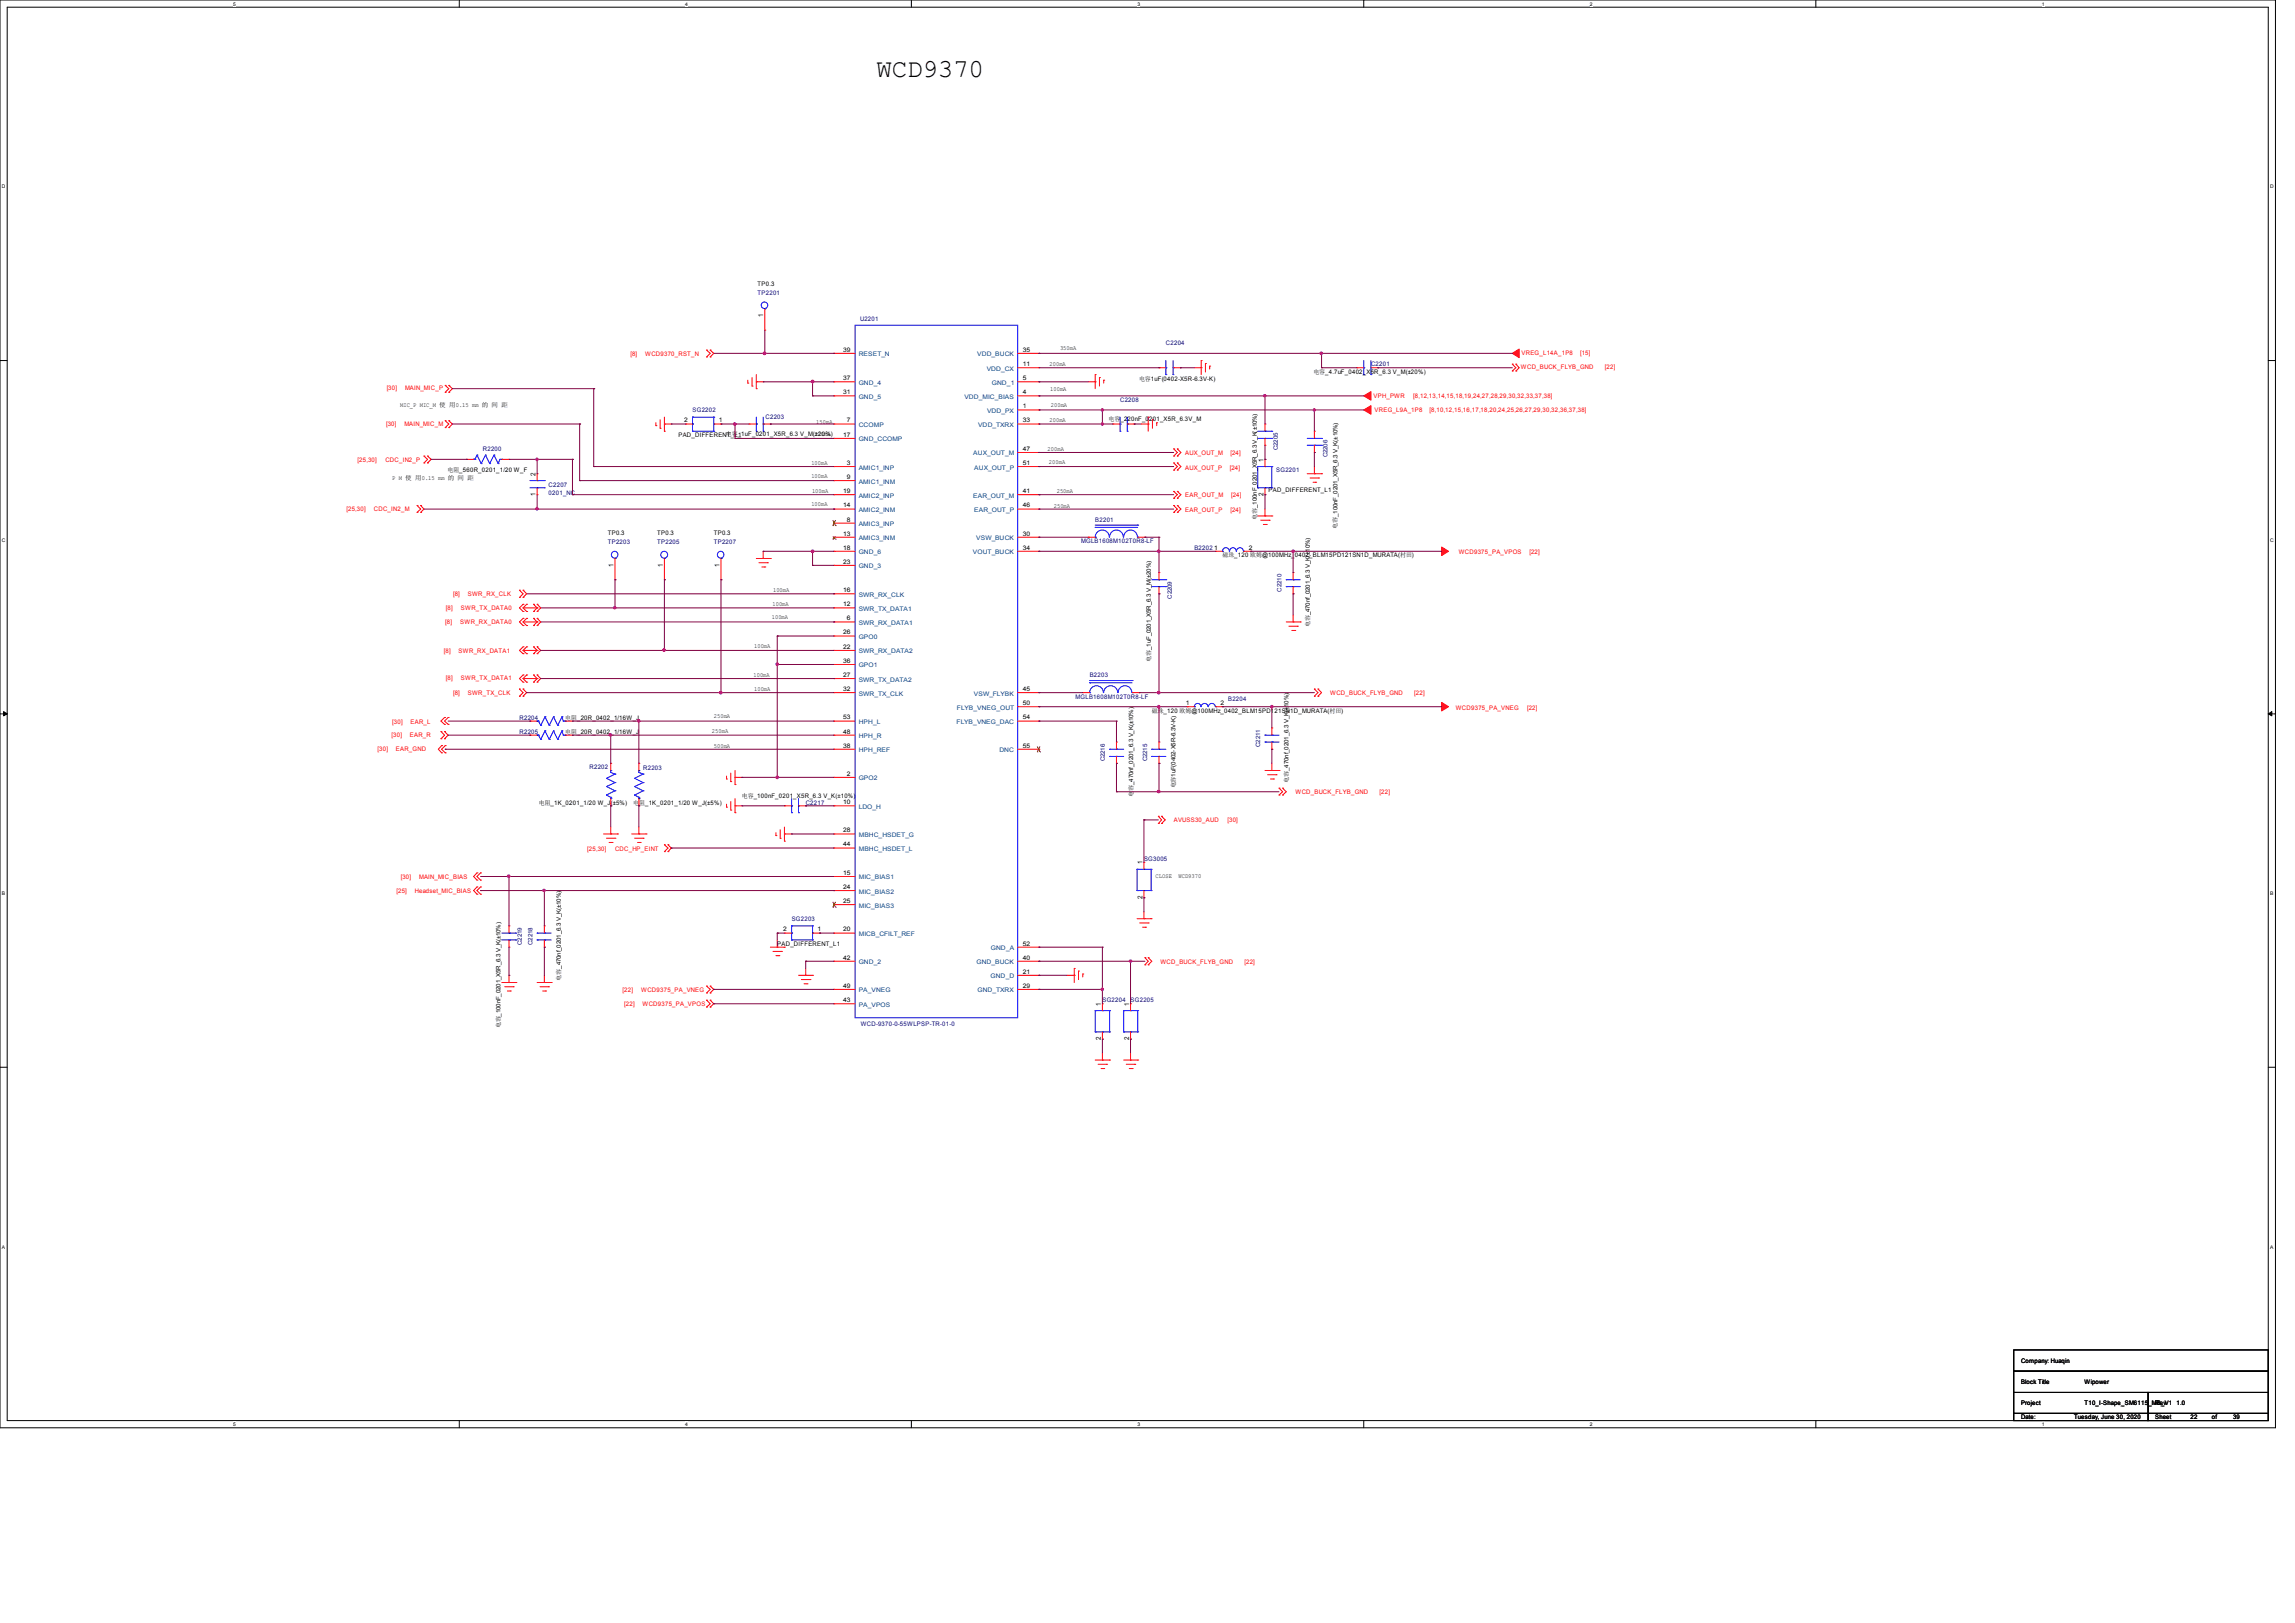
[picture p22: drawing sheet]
<svg xmlns="http://www.w3.org/2000/svg" width="297mm" height="210mm" viewBox="0 0 297 210" stroke-linecap="round" stroke-linejoin="round" font-family="sans-serif">
<defs><g id="words">
<text font-size="3.3" x="113.4" y="10">WCD9370</text>
<g font-size=".9">
<text x="98.8" y="41.1" transform="rotate(-90 98.8 41.1)">1</text>
<text x="163.5" y="59.7" transform="rotate(-90 163.5 59.7)">1</text>
<text x="69.3" y="64.2" transform="rotate(-90 69.3 64.2)">1</text>
<text x="69.3" y="61.6" transform="rotate(-90 69.3 61.6)">2</text>
<text x="163.5" y="64.2" transform="rotate(-90 163.5 64.2)">2</text>
<text x="79.4" y="73.4" transform="rotate(-90 79.4 73.4)">1</text>
<text x="85.8" y="73.4" transform="rotate(-90 85.8 73.4)">1</text>
<text x="93.1" y="73.4" transform="rotate(-90 93.1 73.4)">1</text>
<text x="147.8" y="111.8" transform="rotate(-90 147.8 111.8)">1</text>
<text x="147.8" y="116.3" transform="rotate(-90 147.8 116.3)">2</text>
<text x="142.5" y="130.1" transform="rotate(-90 142.5 130.1)">1</text>
<text x="146.1" y="130.1" transform="rotate(-90 146.1 130.1)">1</text>
<text x="142.5" y="134.6" transform="rotate(-90 142.5 134.6)">2</text>
<text x="146.1" y="134.6" transform="rotate(-90 146.1 134.6)">2</text>
</g>
<g font-size=".8" fill="#000080">
<text x="98" y="38.2">TP2201</text>
<text x="111.3" y="41.6">U2201</text>
<text x="150.9" y="44.7">C2204</text>
<text x="177.4" y="47.4">C2201</text>
<text x="89.6" y="53.3">SG2202</text>
<text x="145" y="52">C2208</text>
<text x="62.5" y="58.4">R2200</text>
<text x="99.1" y="54.2">C2203</text>
<text x="165.4" y="58.3" transform="rotate(-90 165.4 58.3)">C2205</text>
<text x="171.8" y="59.2" transform="rotate(-90 171.8 59.2)">C2206</text>
<text x="71" y="62.9">C2207</text>
<text x="71" y="64.1">0201_NC</text>
<text x="165.2" y="61.1">SG2201</text>
<text x="78.7" y="70.4">TP2203</text>
<text x="85.1" y="70.4">TP2205</text>
<text x="92.4" y="70.4">TP2207</text>
<text x="139.9" y="70.3">MGLB1608M102T0R8-LF</text>
<text x="141.7" y="67.5">B2201</text>
<text x="154.6" y="71.2">B2202</text>
<text x="151.6" y="77.5" transform="rotate(-90 151.6 77.5)">C2209</text>
<text x="165.8" y="76.5" transform="rotate(-90 165.8 76.5)">C2210</text>
<text x="141" y="87.6">B2203</text>
<text x="67.2" y="93.1">R2204</text>
<text x="67.2" y="95">R2205</text>
<text x="139.2" y="90.4">MGLB1608M102T0R8-LF</text>
<text x="158.9" y="90.8">B2204</text>
<text x="76.3" y="99.5">R2202</text>
<text x="83.2" y="99.6">R2203</text>
<text x="143" y="98.5" transform="rotate(-90 143 98.5)">C2216</text>
<text x="148.5" y="98.5" transform="rotate(-90 148.5 98.5)">C2215</text>
<text x="163.1" y="96.6" transform="rotate(-90 163.1 96.6)">C2211</text>
<text x="104.3" y="104.1">C2217</text>
<text x="148" y="111.4">SG3005</text>
<text x="102.5" y="119.2">SG2203</text>
<text x="67.5" y="122.3" transform="rotate(-90 67.5 122.3)">C2219</text>
<text x="68.9" y="122.3" transform="rotate(-90 68.9 122.3)">C2218</text>
<text x="142.7" y="129.7">SG2204</text>
<text x="146.3" y="129.7">SG2205</text>
<text x="111.4" y="132.8">WCD-9370-0-55WLPSP-TR-01-0</text>
</g>
<g font-size=".8">
<text x="98" y="37">TP0.3</text>
<text x="109.1" y="45.5">39</text>
<text x="132.3" y="45.5">35</text>
<text x="132.3" y="47.4">11</text>
<text x="135.8" y="47.4">200mA</text>
<text x="137.2" y="45.3">350mA</text>
<text x="51.8" y="52.7">MIC_P MIC_M 使 用0.15 mm 的 间 距</text>
<text x="109.1" y="49.2">37</text>
<text x="109.1" y="51">31</text>
<text x="132.3" y="49.2">5</text>
<text x="132.3" y="51">4</text>
<text x="132.3" y="52.8">1</text>
<text x="135.9" y="50.6">100mA</text>
<text x="136" y="52.7">200mA</text>
<text x="147.4" y="49.3">电容1uF(0402-X5R-6.3V-K)</text>
<text x="170" y="48.4">电容_4.7uF_0402_X5R_6.3 V_M(±20%)</text>
<text x="87.8" y="56.6">PAD_DIFFERENT_L1</text>
<text x="88.5" y="54.7">2</text>
<text x="93" y="54.7">1</text>
<text x="93.9" y="56.5">电容_1uF_0201_X5R_6.3 V_M(±20%)</text>
<text x="105.4" y="56.5">200mA</text>
<text x="105.6" y="54.8">150mA</text>
<text x="109.1" y="56.5">17</text>
<text x="109.6" y="54.7">7</text>
<text x="132.3" y="54.7">33</text>
<text x="132.3" y="58.3">47</text>
<text x="135.6" y="58.4">200mA</text>
<text x="135.8" y="54.6">200mA</text>
<text x="143.5" y="54.4">电容_220nF_0201_X5R_6.3V_M</text>
<text x="50.8" y="62.1">P M 使 用0.15 mm 的 间 距</text>
<text x="57.9" y="61.1">电阻_560R_0201_1/20 W_F</text>
<text x="105" y="60.1">100mA</text>
<text x="105" y="61.8">100mA</text>
<text x="105" y="65.5">100mA</text>
<text x="105.1" y="63.8">100mA</text>
<text x="109.1" y="63.8">19</text>
<text x="109.1" y="65.7">14</text>
<text x="109.6" y="60.2">3</text>
<text x="109.6" y="62">9</text>
<text x="132.3" y="60.2">51</text>
<text x="132.3" y="63.8">41</text>
<text x="132.3" y="65.7">46</text>
<text x="135.7" y="60">200mA</text>
<text x="136.4" y="65.7">250mA</text>
<text x="136.8" y="63.8">250mA</text>
<text x="164.2" y="63.7">PAD_DIFFERENT_L1</text>
<text x="78.7" y="69.3">TP0.3</text>
<text x="85.1" y="69.3">TP0.3</text>
<text x="92.4" y="69.3">TP0.3</text>
<text x="109.1" y="69.3">13</text>
<text x="109.1" y="71.1">18</text>
<text x="109.6" y="67.5">8</text>
<text x="132.3" y="69.3">30</text>
<text x="132.3" y="71.1">34</text>
<text x="157.1" y="71.1">1</text>
<text x="161.6" y="71.1">2</text>
<text x="162.7" y="67.2" transform="rotate(-90 162.7 67.2)">电容_100nF_0201_X5R_6.3 V_K(±10%)</text>
<text x="173.1" y="68.4" transform="rotate(-90 173.1 68.4)">电容_100nF_0201_X5R_6.3 V_K(±10%)</text>
<text x="100" y="76.6">100mA</text>
<text x="109.1" y="72.9">23</text>
<text x="109.1" y="76.6">16</text>
<text x="158.2" y="72.1">磁珠_120 欧姆@100MHz_0402_BLM15PD121SN1D_MURATA(村田)</text>
<text x="97.6" y="83.8">100mA</text>
<text x="99.9" y="80.1">100mA</text>
<text x="100" y="78.4">100mA</text>
<text x="109.1" y="78.4">12</text>
<text x="109.1" y="82.1">26</text>
<text x="109.1" y="83.9">22</text>
<text x="109.6" y="80.3">6</text>
<text x="169.5" y="81.2" transform="rotate(-90 169.5 81.2)">电容_470nf_0201_6.3 V_K(±10%)</text>
<text x="97.5" y="87.5">100mA</text>
<text x="97.6" y="89.4">100mA</text>
<text x="109.1" y="85.8">36</text>
<text x="109.1" y="87.6">27</text>
<text x="109.1" y="89.4">32</text>
<text x="132.3" y="89.4">45</text>
<text x="148.9" y="85.6" transform="rotate(-90 148.9 85.6)">电容_1uF_0201_X5R_6.3 V_M(±20%)</text>
<text x="73.2" y="93.1">电阻_20R_0402_1/16W_J</text>
<text x="73.2" y="95">电阻_20R_0402_1/16W_J</text>
<text x="92.1" y="94.8">250mA</text>
<text x="92.4" y="93">250mA</text>
<text x="109.1" y="93.1">53</text>
<text x="109.1" y="94.9">48</text>
<text x="132.3" y="91.2">50</text>
<text x="132.3" y="93.1">54</text>
<text x="149.1" y="92.2">磁珠_120 欧姆@100MHz_0402_BLM15PD121SN1D_MURATA(村田)</text>
<text x="153.5" y="91.2">1</text>
<text x="158" y="91.2">2</text>
<text x="92.4" y="96.8">500mA</text>
<text x="109.1" y="96.7">38</text>
<text x="109.6" y="100.4">2</text>
<text x="132.3" y="96.7">55</text>
<text x="166.8" y="101.3" transform="rotate(-90 166.8 101.3)">电容_470nf_0201_6.3 V_K(±10%)</text>
<text x="69.7" y="104.1">电阻_1K_0201_1/20 W_J(±5%)</text>
<text x="82" y="104.1">电阻_1K_0201_1/20 W_J(±5%)</text>
<text x="96" y="103.2">电容_100nF_0201_X5R_6.3 V_K(±10%)</text>
<text x="109.1" y="104.1">10</text>
<text x="109.1" y="107.7">28</text>
<text x="146.6" y="103.1" transform="rotate(-90 146.6 103.1)">电</text>
<text x="146.6" y="102.3" transform="rotate(-90 146.6 102.3)">容_470nf_0201_6.3 V_K(±10%)</text>
<text x="152.1" y="102" transform="rotate(-90 152.1 102)">电容1uF(0402-X5R-6.3V-K)</text>
<text x="109.1" y="109.5">44</text>
<text x="109.1" y="113.2">15</text>
<text x="149.5" y="113.6">CLOSE</text>
<text x="152.5" y="113.6">WCD9370</text>
<text x="109.1" y="115">24</text>
<text x="109.1" y="116.8">25</text>
<text x="100.6" y="122.4">PAD_DIFFERENT_L1</text>
<text x="101.4" y="120.5">2</text>
<text x="105.8" y="120.5">1</text>
<text x="109.1" y="120.5">20</text>
<text x="109.1" y="124.2">42</text>
<text x="132.3" y="122.3">52</text>
<text x="132.3" y="124.2">40</text>
<text x="132.3" y="126">21</text>
<text x="72.6" y="126.9" transform="rotate(-90 72.6 126.9)">电容_470nf_0201_6.3 V_K(±10%)</text>
<text x="109.1" y="127.8">49</text>
<text x="109.1" y="129.7">43</text>
<text x="132.3" y="127.8">29</text>
<text x="64.8" y="133.1" transform="rotate(-90 64.8 133.1)">电容_100nF_0201_X5R_6.3 V_K(±10%)</text>
<text x="261.6" y="179.1">Block Title</text>
<text x="261.6" y="176.4">Company: Huaqin</text>
<text x="269.8" y="179.1">Wipower</text>
<text x="261.6" y="181.8">Project</text>
<text x="261.6" y="183.6">Date:</text>
<text x="268.4" y="183.6">Tuesday, June 30, 2020</text>
<text x="269.8" y="181.8">T10_I-Shape_SM6115_MB_V1</text>
<text x="278.9" y="181.8">Rev</text>
<text x="278.9" y="183.6">Sheet</text>
<text x="281.7" y="181.8">1.0</text>
<text x="283.5" y="183.6">22</text>
<text x="286.2" y="183.6">of</text>
<text x="289" y="183.6">39</text>
</g>
<g font-size=".8" fill="#f00">
<text x="81.6" y="46.1">[8]</text>
<text x="83.5" y="46.1">WCD9370_RST_N</text>
<text x="196.8" y="47.8">WCD_BUCK_FLYB_GND</text>
<text x="196.9" y="45.9">VREG_L14A_1P8</text>
<text x="204.5" y="45.9">[15]</text>
<text x="207.7" y="47.8">[22]</text>
<text x="50" y="50.5">[30]</text>
<text x="52.4" y="50.5">MAIN_MIC_P</text>
<text x="177.8" y="51.4">VPH_PWR</text>
<text x="177.9" y="53.3">VREG_L9A_1P8</text>
<text x="182.9" y="51.4">[8,12,13,14,15,18,19,24,27,28,29,30,32,33,37,38]</text>
<text x="185" y="53.3">[8,10,12,15,16,17,18,20,24,25,26,27,29,30,32,36,37,38]</text>
<text x="46.3" y="59.8">[25,30]</text>
<text x="49.9" y="59.8">CDC_IN2_P</text>
<text x="50" y="55.1">[30]</text>
<text x="52.3" y="55.1">MAIN_MIC_M</text>
<text x="153.4" y="58.8">AUX_OUT_M</text>
<text x="159.2" y="58.8">[24]</text>
<text x="153.4" y="64.3">EAR_OUT_M</text>
<text x="153.4" y="60.7">AUX_OUT_P</text>
<text x="159.1" y="60.7">[24]</text>
<text x="159.3" y="64.3">[24]</text>
<text x="44.8" y="66.2">[25,30]</text>
<text x="48.4" y="66.2">CDC_IN2_M</text>
<text x="153.4" y="66.3">EAR_OUT_P</text>
<text x="159.2" y="66.3">[24]</text>
<text x="188.8" y="71.6">WCD9375_PA_VPOS</text>
<text x="197.9" y="71.6">[22]</text>
<text x="58.6" y="77.1">[8]</text>
<text x="60.5" y="77.1">SWR_RX_CLK</text>
<text x="57.6" y="80.8">[8]</text>
<text x="57.7" y="79">[8]</text>
<text x="59.6" y="80.8">SWR_RX_DATA0</text>
<text x="59.7" y="79">SWR_TX_DATA0</text>
<text x="57.5" y="84.5">[8]</text>
<text x="57.7" y="88">[8]</text>
<text x="58.6" y="89.9">[8]</text>
<text x="59.4" y="84.5">SWR_RX_DATA1</text>
<text x="59.7" y="88">SWR_TX_DATA1</text>
<text x="60.5" y="89.9">SWR_TX_CLK</text>
<text x="172.1" y="89.9">WCD_BUCK_FLYB_GND</text>
<text x="183" y="89.9">[22]</text>
<text x="50.7" y="95.3">[30]</text>
<text x="50.8" y="93.7">[30]</text>
<text x="53" y="95.3">EAR_R</text>
<text x="53.1" y="93.7">EAR_L</text>
<text x="188.4" y="91.9">WCD9375_PA_VNEG</text>
<text x="197.6" y="91.9">[22]</text>
<text x="48.9" y="97.2">[30]</text>
<text x="51.2" y="97.2">EAR_GND</text>
<text x="151.9" y="106.4">AVUSS30_AUD</text>
<text x="158.8" y="106.4">[30]</text>
<text x="167.7" y="102.7">WCD_BUCK_FLYB_GND</text>
<text x="178.5" y="102.7">[22]</text>
<text x="51.9" y="113.7">[30]</text>
<text x="54.2" y="113.7">MAIN_MIC_BIAS</text>
<text x="76" y="110.1">[25,30]</text>
<text x="79.6" y="110.1">CDC_HP_EINT</text>
<text x="51.3" y="115.5">[25]</text>
<text x="53.7" y="115.5">Headset_MIC_BIAS</text>
<text x="150.2" y="124.7">WCD_BUCK_FLYB_GND</text>
<text x="161" y="124.7">[22]</text>
<text x="80.6" y="128.4">[22]</text>
<text x="80.8" y="130.2">[22]</text>
<text x="83" y="128.4">WCD9375_PA_VNEG</text>
<text x="83.1" y="130.2">WCD9375_PA_VPOS</text>
</g>
<g font-size=".8" fill="#004080">
<text x="111.1" y="46.1">RESET_N</text>
<text x="126.5" y="46.1">VDD_BUCK</text>
<text x="127.7" y="48">VDD_CX</text>
<text x="111.1" y="49.8">GND_4</text>
<text x="111.1" y="51.6">GND_5</text>
<text x="124.8" y="51.6">VDD_MIC_BIAS</text>
<text x="127.7" y="53.4">VDD_PX</text>
<text x="128.4" y="49.8">GND_1</text>
<text x="111.1" y="55.2">CCOMP</text>
<text x="111.1" y="57.1">GND_CCOMP</text>
<text x="126" y="58.9">AUX_OUT_M</text>
<text x="126.6" y="55.2">VDD_TXRX</text>
<text x="111.1" y="60.7">AMIC1_INP</text>
<text x="111.1" y="62.6">AMIC1_INM</text>
<text x="111.1" y="64.4">AMIC2_INP</text>
<text x="126" y="64.4">EAR_OUT_M</text>
<text x="126.1" y="60.7">AUX_OUT_P</text>
<text x="111.1" y="66.3">AMIC2_INM</text>
<text x="111.1" y="68.1">AMIC3_INP</text>
<text x="111.1" y="69.9">AMIC3_INM</text>
<text x="111.1" y="71.7">GND_6</text>
<text x="125.9" y="71.7">VOUT_BUCK</text>
<text x="126.1" y="66.3">EAR_OUT_P</text>
<text x="126.3" y="69.9">VSW_BUCK</text>
<text x="111.1" y="73.5">GND_3</text>
<text x="111.1" y="77.2">SWR_RX_CLK</text>
<text x="111.1" y="79">SWR_TX_DATA1</text>
<text x="111.1" y="80.9">SWR_RX_DATA1</text>
<text x="111.1" y="82.7">GPO0</text>
<text x="111.1" y="84.5">SWR_RX_DATA2</text>
<text x="111.1" y="86.4">GPO1</text>
<text x="111.1" y="88.2">SWR_TX_DATA2</text>
<text x="111.1" y="90">SWR_TX_CLK</text>
<text x="111.1" y="93.7">HPH_L</text>
<text x="111.1" y="95.5">HPH_R</text>
<text x="123.8" y="93.7">FLYB_VNEG_DAC</text>
<text x="123.8" y="91.8">FLYB_VNEG_OUT</text>
<text x="126" y="90">VSW_FLYBK</text>
<text x="111.1" y="97.3">HPH_REF</text>
<text x="111.1" y="101">GPO2</text>
<text x="129.3" y="97.3">DNC</text>
<text x="111.1" y="104.6">LDO_H</text>
<text x="111.1" y="108.3">MBHC_HSDET_G</text>
<text x="111.1" y="110.1">MBHC_HSDET_L</text>
<text x="111.1" y="113.8">MIC_BIAS1</text>
<text x="111.1" y="115.6">MIC_BIAS2</text>
<text x="111.1" y="117.4">MIC_BIAS3</text>
<text x="111.1" y="121.1">MICB_CFILT_REF</text>
<text x="111.1" y="124.8">GND_2</text>
<text x="126.4" y="124.8">GND_BUCK</text>
<text x="128.2" y="122.9">GND_A</text>
<text x="111.1" y="128.4">PA_VNEG</text>
<text x="111.1" y="130.3">PA_VPOS</text>
<text x="126.5" y="128.4">GND_TXRX</text>
<text x="128.2" y="126.6">GND_D</text>
</g>
<g font-size=".6">
<text x="30.2" y=".7">5</text>
<text x="88.7" y=".7">4</text>
<text x="147.2" y=".7">3</text>
<text x="205.7" y=".7">2</text>
<text x="264.2" y=".7">1</text>
<text x=".3" y="24.4">D</text>
<text x="293.8" y="24.4">D</text>
<text x=".3" y="70.1">C</text>
<text x="293.8" y="70.1">C</text>
<text x=".3" y="115.8">B</text>
<text x="293.8" y="115.8">B</text>
<text x=".3" y="161.5">A</text>
<text x="293.8" y="161.5">A</text>
<text x="30.2" y="184.5">5</text>
<text x="88.7" y="184.5">4</text>
<text x="147.2" y="184.5">3</text>
<text x="205.7" y="184.5">2</text>
<text x="264.2" y="184.5">1</text>
</g>
</g></defs>
<path d="M0 0h294.5v184.7h-294.5zM.9 .9h292.6v182.9h-292.6z" fill="none" stroke="#000" stroke-width=".13"/>
<g fill="#fff">
<path d="M30.2 .1h.3v.7h-.3z"/>
<path d="M30.2 183.9h.3v.8h-.3z"/>
</g>
<path d="M59.4 0v.9M59.4 183.8v.9" fill="none" stroke="#000" stroke-width=".13"/>
<g fill="#fff">
<path d="M88.7 .1h.3v.7h-.3z"/>
<path d="M88.7 183.9h.3v.8h-.3z"/>
</g>
<path d="M117.9 0v.9M117.9 183.8v.9" fill="none" stroke="#000" stroke-width=".13"/>
<g fill="#fff">
<path d="M147.2 .1h.3v.7h-.3z"/>
<path d="M147.2 183.9h.3v.8h-.3z"/>
</g>
<path d="M176.5 0v.9M176.5 183.8v.9" fill="none" stroke="#000" stroke-width=".13"/>
<g fill="#fff">
<path d="M205.7 .1h.4v.7h-.4z"/>
<path d="M205.7 183.9h.4v.8h-.4z"/>
</g>
<path d="M235 0v.9M235 183.8v.9" fill="none" stroke="#000" stroke-width=".13"/>
<g fill="#fff">
<path d="M264.2 .1h.4v.7h-.4z"/>
<path d="M264.2 183.9h.4v.8h-.4z"/>
<path d="M.3 23.8h.4v.7h-.4z"/>
<path d="M293.8 23.8h.5v.7h-.5z"/>
<path d="M.3 69.5h.4v.7h-.4z"/>
<path d="M293.8 69.5h.5v.7h-.5z"/>
</g>
<path d="M0 46.7h.9M293.5 46.7h1" fill="none" stroke="#000" stroke-width=".13"/>
<g fill="#fff">
<path d="M.3 115.2h.4v.8h-.4z"/>
<path d="M293.8 115.2h.4v.8h-.4z"/>
</g>
<path d="M0 92.4h.9M293.5 92.4h1" fill="none" stroke="#000" stroke-width=".13"/>
<path d="M.5 92.1l.4 .3-.4 .2zM293.5 92.4l.5-.3v.5z" fill="#000" stroke="#000" stroke-width=".13"/>
<g fill="#fff">
<path d="M.3 161h.3v.7h-.3z"/>
<path d="M293.8 161h.4v.7h-.4z"/>
</g>
<path d="M0 138.1h.9M293.5 138.1h1M260.6 174.7h32.9v2.7h-32.9zM260.6 177.4h32.9v2.8h-32.9zM260.6 180.2h17.4v2.7h-17.4zM260.6 182.9h17.4v.9h-17.4zM278 182.9h15.5v.9h-15.5zM278 180.2h15.5v2.7h-15.5z" fill="none" stroke="#000" stroke-width=".13"/>
<g fill="none" stroke="#f00" stroke-width=".13">
<path d="M99 40v2.7M54.9 59h.1M54.9 59.9h.1M54.9 59l.4 .4-.4 .5M55.3 59.9h.1M55.3 59h.1M55.3 59l.5 .4-.5 .5M57.6 49.9h.1M57.6 50.8h.1M57.6 54.4h.1M57.6 55.3h.1M57.6 49.9l.5 .4-.5 .5"/>
<path d="M57.6 54.4l.5 .5-.5 .4M58.1 50.8h.1M58.1 49.9h.1M58.1 55.3h.1M58.1 54.4h.1M58.1 49.9l.4 .4-.4 .5M58.1 54.4l.4 .5-.4 .4M60.4 59.4h.1M60.4 59.4h.9M64.9 59.4h1M65.9 59.4h.1M84.9 55.1h.1"/>
<path d="M84.9 54.7v.4M85.4 55.4h.1M85.4 54.3v1.1M86 54.9h.1M86 55.8h.1M86 54.9h.9M86 54v1.8M88.7 54.9h.1M88.7 54.9h.9M91.4 45.3h.1M91.4 46.2h.1M91.4 45.3l.5 .4-.5 .5"/>
<path d="M91.9 46.2h.1M91.9 45.3h.1M91.9 45.3l.5 .4-.5 .5M92.4 54.9h.9M93.3 54.9h.1M96.8 49.6h.1M96.8 49.2v.4M96.9 54.9h.1M96.9 54.9h1M97.3 50h.1M97.3 48.9v1.1M97.9 49.4h.1"/>
<path d="M97.9 50.3h.1M97.9 49.4h.9M97.9 48.5v1.8M98.8 54.9h.9M99 42.7h.1M99.7 54.9h.1M107.9 45.7h.1M107.9 49.4h.1M107.9 51.2h.1M107.9 54.9h.1M107.9 56.7h.1M107.9 49.4h2.8"/>
<path d="M107.9 54.9h2.8M107.9 45.7h2.8M107.9 51.2h2.8M107.9 56.7h2.8M131.7 49.4h2.8M131.7 54.9h2.8M131.7 47.6h2.8M131.7 45.7h2.8M131.7 51.2h2.8M131.7 53h2.8M131.7 58.5h2.8M134.5 45.7h.1"/>
<path d="M134.5 47.6h.1M134.5 49.4h.1M134.5 51.2h.1M134.5 53h.1M134.5 54.9h.1M134.5 58.5h.1M140.8 49.4h.9M141.7 49.4h.1M141.7 48.5h.1M141.7 48.5v1.8M142.3 48.9h.1M142.3 48.9v1.1"/>
<path d="M142.8 49.2h.1M142.8 49.2v.4M144 54.9h.1M144 54.9h.9M145.9 54.9h.9M146.8 54.9h.1M147.7 54.9h.9M148.6 54.9h.1M148.6 54h.1M148.6 54v1.8M149.1 54.3h.1M149.1 54.3v1.1"/>
<path d="M149.7 54.7h.1M149.7 54.7v.4M150 47.6h.1M150 47.6h.9M151.8 47.6h.9M151.9 58.1h.1M151.9 59h.1M151.9 59.9h.1M151.9 58.1l.5 .4-.5 .5M151.9 59.9l.5 .5-.5 .4M152.4 58.1h.1M152.4 59h.1"/>
<path d="M152.4 59.9h.1M152.4 58.1l.4 .4-.4 .5M152.4 59.9l.4 .5-.4 .4M152.7 47.6h.1M154.6 47.6h.8M155.4 47.6h.1M155.4 46.7h.1M155.4 46.7v1.8M156 47h.1M156 47v1.1M156.5 47.4h.1M156.5 47.4v.4"/>
<path d="M163.7 59.4h.1M163.7 57.6h.1M163.7 54.9h.1M163.7 54.9v.9M163.7 56.7v.9M163.7 59.4v1M170.1 58.5h.1M170.1 55.8h.1M170.1 55.8v.9M170.1 57.6v.9M175.6 47.6h.1M175.6 47.6h.9"/>
<path d="M177.4 47.6h.9M178.3 47.6h.1M195.7 47.1h.1M195.7 48h.1M195.7 47.1l.5 .5-.5 .4M196.2 47.1h.1M196.2 48h.1M196.2 47.1l.4 .5-.4 .4M54 65.4h.1M54 66.3h.1M54 65.4l.4 .5-.4 .4M54.4 66.3h.1"/>
<path d="M54.4 65.4h.1M54.4 65.4l.5 .5-.5 .4M67.2 76.4h.1M67.2 77.3h.1M67.2 76.4l.5 .4-.5 .5M67.7 77.3h.1M67.7 76.4h.1M67.7 78.2h.1M67.7 79.1h.1M67.7 76.4l.5 .4-.5 .5M67.7 78.2l-.5 .5 .5 .4M67.7 78.7l.5 .4"/>
<path d="M67.7 78.7h1.8M68.2 78.2h.1M68.2 79.1h.1M68.2 78.2l-.5 .5M69 78.2h.1M69 79.1h.1M69 78.2l.5 .5M69.5 79.1h.1M69.5 78.2h.1M69.5 78.7h.1M69.5 64h.1M69.5 61.3h.1"/>
<path d="M69.5 78.2l.5 .5-.5 .4M69.5 78.7l-.5 .4M69.5 61.3v.9M69.5 63.1v.9M79.6 75h.1M79.6 72.3v2.7M86 75h.1M86 72.3v2.7M93.3 75h.1M93.3 72.3v2.7M97.9 72.3h1.8M98.2 72.8h1.1"/>
<path d="M98.6 73.4h.4M98.8 72.3h.1M98.8 71.3v1M99 73.4h.1M99.3 72.8h.1M99.7 72.3h.1M107.9 60.4h.1M107.9 62.2h.1M107.9 64h.1M107.9 65.9h.1M107.9 67.7h.1M107.9 69.5h.1"/>
<path d="M107.9 71.3h.1M107.9 73.2h.1M107.9 76.8h.1M107.9 78.7h.1M107.9 78.7h2.8M107.9 69.5h2.8M107.9 60.4h2.8M107.9 62.2h2.8M107.9 64h2.8M107.9 65.9h2.8M107.9 67.7h2.8M107.9 71.3h2.8"/>
<path d="M107.9 73.2h2.8M107.9 76.8h2.8M131.7 69.5h2.8M131.7 60.4h2.8M131.7 64h2.8M131.7 65.9h2.8M131.7 71.3h2.8M134.5 60.4h.1M134.5 64h.1M134.5 65.9h.1M134.5 69.5h.1M134.5 71.3h.1"/>
<path d="M140.8 69.5h.1M140.8 69.5h.9M147.2 69.5h1M148.2 69.5h.1M150 76.8h.1M150 74.1h.1M150 74.1v.9M150 75.9v.9M151.9 63.6h.1M151.9 64.5h.1M151.9 65.4h.1M151.9 66.3h.1"/>
<path d="M151.9 60.8h.1M151.9 63.6l.5 .4-.5 .5M151.9 65.4l.5 .5-.5 .4M152.4 63.6h.1M152.4 64.5h.1M152.4 65.4h.1M152.4 66.3h.1M152.4 60.8h.1M152.4 63.6l.4 .4-.4 .5M152.4 65.4l.4 .5-.4 .4M157.3 71.3h.1M157.3 71.3h.9"/>
<path d="M161 71.3h.9M161.9 71.3h.1M162.8 66.8h1.8M163.2 67.3h1.1M163.5 67.9h.4M163.7 66.8h.1M163.7 64h.1M163.7 63.1v.9M163.7 65.9v.9M163.9 67.9h.1M164.3 67.3h.1M164.6 66.8h.1"/>
<path d="M167.3 74.1h.1M167.3 76.8h.1M167.3 74.1v.9M167.3 75.9v.9M167.3 79.6v.9M169.2 61.3h1.8M169.5 61.8h1.1M169.9 62.4h.4M170.1 61.3h.1M170.1 60.4v.9M170.3 62.4h.1M170.6 61.8h.1"/>
<path d="M171 61.3h.1M57.1 94.7h.1M57.1 95.6h.1M57.1 94.7l.4 .4-.4 .5M57.1 96.5h.1M57.1 97.4h.1M57.1 96.5l-.4 .4 .4 .5M57.5 92.8h.1M57.5 93.7h.1M57.5 95.6h.1M57.5 94.7h.1M57.5 92.8l-.4 .5 .4 .4"/>
<path d="M57.5 94.7l.5 .4-.5 .5M57.6 96.5h.1M57.6 97.4h.1M57.6 96.5l-.5 .4 .5 .5M58 92.8h.1M58 93.7h.1M58 92.8l-.5 .5 .5 .4M67.2 89.2h.1M67.2 90.1h.1M67.2 89.2l.5 .4-.5 .5M67.7 80h.1M67.7 80.9h.1"/>
<path d="M67.7 83.7h.1M67.7 84.6h.1M67.7 87.3h.1M67.7 88.3h.1M67.7 90.1h.1M67.7 89.2h.1M67.7 80.5h1.8M67.7 80l-.5 .5 .5 .4M67.7 80.5l.5 .4M67.7 83.7l-.5 .5 .5 .4M67.7 84.2l.5 .4M67.7 84.2h1.8"/>
<path d="M67.7 87.3l-.5 .5 .5 .5M67.7 87.8l.5 .5M67.7 89.2l.5 .4-.5 .5M67.7 87.8h1.8M68.2 80h.1M68.2 80.9h.1M68.2 83.7h.1M68.2 84.6h.1M68.2 87.3h.1M68.2 88.3h.1M68.2 80l-.5 .5M68.2 83.7l-.5 .5"/>
<path d="M68.2 87.3l-.5 .5M68.6 93.3h.1M68.6 95.1h.1M68.6 93.3h.9M68.6 95.1h.9M69 80h.1M69 80.9h.1M69 83.7h.1M69 84.6h.1M69 87.3h.1M69 88.3h.1M69 80l.5 .5"/>
<path d="M69 83.7l.5 .5M69 87.3l.5 .5M69.5 80.9h.1M69.5 80h.1M69.5 80.5h.1M69.5 84.6h.1M69.5 83.7h.1M69.5 84.2h.1M69.5 88.3h.1M69.5 87.3h.1M69.5 87.8h.1M69.5 80l.5 .5-.5 .4"/>
<path d="M69.5 80.5l-.5 .4M69.5 83.7l.5 .5-.5 .4M69.5 84.2l-.5 .4M69.5 87.3l.5 .5-.5 .5M69.5 87.8l-.5 .5M73.2 93.3h.9M73.2 95.1h.9M74.1 93.3h.1M74.1 95.1h.1M79 98.8h.1M79 98.8v.9M82.7 98.8h.1"/>
<path d="M82.7 98.8v.9M95.1 99.7v1.8M107.9 80.5h.1M107.9 82.3h.1M107.9 84.2h.1M107.9 86h.1M107.9 87.8h.1M107.9 89.6h.1M107.9 93.3h.1M107.9 95.1h.1M107.9 96.9h.1M107.9 80.5h2.8"/>
<path d="M107.9 84.2h2.8M107.9 87.8h2.8M107.9 93.3h2.8M107.9 89.6h2.8M107.9 95.1h2.8M107.9 82.3h2.8M107.9 86h2.8M107.9 96.9h2.8M131.7 93.3h2.8M131.7 91.4h2.8M131.7 89.6h2.8M131.7 96.9h2.8"/>
<path d="M134.5 89.6h.1M134.5 91.4h.1M134.5 93.3h.1M134.5 96.9h.1M140.1 89.6h.1M140.1 89.6h.9M144.5 96h.1M144.5 98.8h.1M144.5 96v.9M144.5 97.9v.9M146.5 89.6h.9M147.4 89.6h.1"/>
<path d="M150 96h.1M150 98.8h.1M150 96v.9M150 97.9v.9M153.6 91.4h.1M153.6 91.4h1M157.3 91.4h.9M158.2 91.4h.1M163.7 99.7h1.8M164.6 99.7h.1M164.6 94.2h.1M164.6 96.9h.1"/>
<path d="M164.6 94.2v.9M164.6 96v.9M164.6 98.8v.9M165.5 99.7h.1M166.5 80.5h1.8M166.8 81h1.1M167.2 81.6h.4M167.3 80.5h.1M167.6 81.6h.1M167.9 81h.1M168.3 80.5h.1M170.1 89.2h.1"/>
<path d="M170.1 90.1h.1M170.1 89.2l.5 .4-.5 .5M170.6 89.2h.1M170.6 90.1h.1M170.6 89.2l.4 .4-.4 .5M61.7 114.8h.1M61.7 115.7h.1M61.7 112.9h.1M61.7 113.9h.1M61.7 114.8l-.4 .4 .4 .5M61.7 112.9l-.4 .5 .4 .5M62.2 114.8h.1"/>
<path d="M62.2 115.7h.1M62.2 112.9h.1M62.2 113.9h.1M62.2 114.8l-.5 .4 .5 .5M62.2 112.9l-.5 .5 .5 .5M65.9 119.8h.1M65.9 119.8v.9M70.4 119.8h.1M70.4 119.8v.9M78.1 107.9h1.8M78.5 108.5h1.1M78.8 109h.4"/>
<path d="M79 107.9h.1M79 104.3h.1M79 103.3v1M79 107v.9M79.2 109h.1M79.6 108.5h.1M79.9 107.9h.1M81.7 107.9h1.9M82.1 108.5h1.1M82.5 109h.3M82.7 107.9h.1M82.7 104.3h.1"/>
<path d="M82.7 103.3v1M82.7 107v.9M82.8 109h.1M83.2 108.5h.1M83.6 107.9h.1M86 109.3h.1M86 110.2h.1M86 109.3l.4 .4-.4 .5M86.4 110.2h.1M86.4 109.3h.1M86.4 109.3l.5 .4-.5 .5M94 104.4h.1"/>
<path d="M94 100.8h.1M94 100.4v.4M94 104.1v.3M94.6 104.8h.1M94.6 101.1h.1M94.6 100v1.1M94.6 103.7v1.1M95.1 104.3h.1M95.1 105.2h.1M95.1 100.6h.1M95.1 101.5h.1M95.1 104.3h.9"/>
<path d="M95.1 103.3v1.9M95.1 100.6h.9M100.4 108.1h.1M100.4 107.7v.4M101 108.5h.1M101 107.4v1.1M101.5 107.9h.1M101.5 108.8h.1M101.5 104.3h.1M101.5 104.3h.9M101.5 107.9h.9M101.5 107v1.8"/>
<path d="M103.3 104.3h1M104.3 104.3h.1M107.9 100.6h.1M107.9 104.3h.1M107.9 107.9h.1M107.9 109.7h.1M107.9 113.4h.1M107.9 115.2h.1M107.9 117.1h.1M107.9 104.3h2.8M107.9 107.9h2.8M107.9 100.6h2.8"/>
<path d="M107.9 109.7h2.8M107.9 113.4h2.8M107.9 115.2h2.8M107.9 117.1h2.8M147.2 118.9h1.8M147.5 119.4h1.1M147.9 120h.4M148 118.9h.1M148 116.2h.1M148 111.6h.1M148 111.6v.9M148 115.2v1"/>
<path d="M148 118v.9M148.3 120h.1M148.6 119.4h.1M149 118.9h.1M149.9 105.6h.1M149.9 106.6h.1M149.9 105.6l.4 .5-.4 .5M150.3 105.6h.1M150.3 106.6h.1M150.3 105.6l.5 .5-.5 .5M164 100.2h1.1M164.4 100.8h.4"/>
<path d="M164.8 100.8h.1M165.1 100.2h.1M165.5 102h.1M165.5 102.9h.1M165.5 102l.5 .4-.5 .5M166 102h.1M166 102.9h.1M166 102l.5 .4-.5 .5M64.9 127.1h1.9M65.3 127.7h1.1M65.7 128.2h.3M65.9 127.1h.1"/>
<path d="M65.9 122.6h.1M65.9 121.6v1M65.9 126.2v.9M66 128.2h.1M66.4 127.7h.1M66.8 127.1h.1M69.5 127.1h1.8M69.9 127.7h1.1M70.2 128.2h.4M70.4 127.1h.1M70.4 122.6h.1M70.4 121.6v1"/>
<path d="M70.4 126.2v.9M70.6 128.2h.1M71 127.7h.1M71.3 127.1h.1M91.4 127.6h.1M91.4 128.5h.1M91.4 129.4h.1M91.4 130.3h.1M91.4 127.6l.5 .4-.5 .5M91.4 129.4l.5 .5-.5 .4M91.9 128.5h.1M91.9 127.6h.1"/>
<path d="M91.9 130.3h.1M91.9 129.4h.1M91.9 127.6l.5 .4-.5 .5M91.9 129.4l.5 .5-.5 .4M99.7 122.6h1.8M100 123.1h1.1M100.4 123.7h.4M100.6 122.6h.1M100.6 121.6v1M100.8 123.7h.1M101.1 123.1h.1M101.5 122.6h.1"/>
<path d="M101.5 120.7h.1M101.5 120.7h.9M103.3 126.2h1.9M103.7 126.7h1.1M104.1 127.3h.3M104.3 126.2h.1M104.3 125.3v.9M104.4 127.3h.1M104.8 126.7h.1M105.2 126.2h.1M105.2 120.7h.9M106.1 120.7h.1"/>
<path d="M107.9 120.7h.1M107.9 124.4h.1M107.9 128h.1M107.9 129.9h.1M107.9 120.7h2.8M107.9 124.4h2.8M107.9 128h2.8M107.9 129.9h2.8M131.7 122.6h2.8M131.7 126.2h2.8M131.7 124.4h2.8M131.7 128h2.8"/>
<path d="M134.5 122.6h.1M134.5 124.4h.1M134.5 126.2h.1M134.5 128h.1M138.1 126.2h.9M139 126.2h.1M139 125.3h.1M139 125.3v1.8M139.6 125.6h.1M139.6 125.6v1.1M140.1 126h.1M140.1 126v.4"/>
<path d="M141.7 137.2h1.9M142.1 137.7h1.1M142.5 138.3h.3M142.7 137.2h.1M142.7 134.5h.1M142.7 129.9h.1M142.7 129.9v.9M142.7 133.5v1M142.7 136.3v.9M142.8 138.3h.1M143.2 137.7h.1M143.6 137.2h.1"/>
<path d="M145.4 137.2h1.8M145.8 137.7h1.1M146.1 138.3h.4M146.3 137.2h.1M146.3 134.5h.1M146.3 129.9h.1M146.3 129.9v.9M146.3 133.5v1M146.3 136.3v.9M146.5 138.3h.1M146.9 137.7h.1M147.2 137.2h.1"/>
<path d="M148.2 123.9h.1M148.2 124.8h.1M148.2 123.9l.4 .5-.4 .4M148.6 123.9h.1M148.6 124.8h.1M148.6 123.9l.5 .5-.5 .4"/>
</g>
<g fill="#f00" stroke="#f00" stroke-width=".13">
<path d="M195.7 45.7l.9-.5v1.1z" fill-rule="evenodd"/>
<path d="M176.5 51.2l.9-.5v1.1z" fill-rule="evenodd"/>
<path d="M176.5 53l.9-.5v1.1z" fill-rule="evenodd"/>
<path d="M186.6 70.8l.9 .5-.9 .6z" fill-rule="evenodd"/>
<path d="M186.6 90.9l.9 .5-.9 .6z" fill-rule="evenodd"/>
</g>
<g fill="none" stroke="#00f" stroke-width=".13">
<path d="M99 40h.1M61.3 59.4h.1M61.3 59.4h.2M61.5 59.4h.1M61.7 58.9h.1M61.7 58.9l.6 1.1M61.7 58.9l-.2 .5M62.3 60h.1M62.8 58.9h.1M62.8 58.9l.6 1.1M62.8 58.9l-.5 1.1M63.4 60h.1"/>
<path d="M63.9 58.9h.1M63.9 58.9l.6 1.1M63.9 58.9l-.5 1.1M64.5 60h.1M64.7 59.4h.1M64.7 59.4h.2M64.7 59.4l-.2 .6M64.9 59.4h.1M89.6 54.9h.1M89.6 55.8h.1M89.6 54h.1M89.6 54h2.8"/>
<path d="M89.6 55.8h2.8M89.6 54v1.8M92.4 54.9h.1M92.4 54h.1M92.4 55.8h.1M92.4 54v1.8M97.9 54.9h.1M97.9 55.8h.1M97.9 54v1.8M98.8 55.8h.1M98.8 54.9h.1M98.8 54v1.8"/>
<path d="M110.7 42.1h21v89.6h-21zM144.9 54.9h.1M144.9 55.8h.1M144.9 54v1.8M145.9 55.8h.1M145.9 54.9h.1M145.9 54v1.8M150.9 47.6h.1M150.9 48.5h.1M150.9 46.7v1.8M151.8 48.5h.1M151.8 47.6h.1"/>
<path d="M151.8 46.7v1.8M162.8 56.7h1.8M162.8 55.8h1.8M163.7 56.7h.1M163.7 55.8h.1M164.6 56.7h.1M164.6 55.8h.1M169.2 57.6h1.8M169.2 56.7h1.8M170.1 57.6h.1M170.1 56.7h.1M171 57.6h.1"/>
<path d="M171 56.7h.1M176.5 47.6h.1M176.5 48.5h.1M176.5 46.7v1.8M177.4 48.5h.1M177.4 47.6h.1M177.4 46.7v1.8M68.6 63.1h1.8M68.6 62.2h1.8M69.5 63.1h.1M69.5 62.2h.1M70.4 63.1h.1"/>
<path d="M70.4 62.2h.1M79.6 72.3h.1M86 72.3h.1M93.3 72.3h.1M141.7 69.5a.91 .91 0 0 1 .9-.9 .91 .91 0 0 1 1 .9M141.7 68.2h.1M141.7 69.5h.1M141.7 67.9h5.5M141.7 68.2h5.5M143.6 69.5a.89 .89 0 0 1 .9-.9 .89 .89 0 0 1 .9 .9M145.4 69.5a.89 .89 0 0 1 .9-.9 .89 .89 0 0 1 .9 .9M147.2 67.9h.1"/>
<path d="M147.2 69.5h.1M149.1 75h1.8M149.1 75.9h1.8M150 75.9h.1M150 75h.1M150.9 75.9h.1M150.9 75h.1M158.2 71.3h.1M159.1 71.3a.44 .44 0 0 0-.5-.4 .44 .44 0 0 0-.4 .4M160 71.3a.43 .43 0 0 0-.4-.4 .43 .43 0 0 0-.5 .4M160.9 71.3a.44 .44 0 0 0-.4-.4 .44 .44 0 0 0-.5 .4M161 71.3h.1"/>
<path d="M162.8 60.4h.1M162.8 63.1h.1M162.8 63.1h1.8M162.8 60.4v2.7M162.8 60.4h1.8M163.7 63.1h.1M163.7 60.4h.1M164.6 60.4h.1M164.6 63.1h.1M164.6 60.4v2.7M166.5 75h.1M166.5 75.9h.1"/>
<path d="M166.5 75h1.8M166.5 75.9h1.8M167.3 75h.1M167.3 75.9h.1M69.5 93.3h.1M69.5 95.1h.1M69.5 93.3h.2M69.5 95.1h.2M69.7 93.3h.1M69.7 95.1h.1M69.7 93.3l.3 .6M69.7 95.1l.3 .6"/>
<path d="M70 93.9h.1M70 95.7h.1M70.5 92.8h.1M70.5 94.6h.1M70.5 92.8l.6 1.1M70.5 92.8l-.5 1.1M70.5 94.6l.6 1.1M70.5 94.6l-.5 1.1M71.1 93.9h.1M71.1 95.7h.1M71.6 92.8h.1M71.6 94.6h.1"/>
<path d="M71.6 92.8l.6 1.1M71.6 92.8l-.5 1.1M71.6 94.6l.6 1.1M71.6 94.6l-.5 1.1M72.2 93.9h.1M72.2 95.7h.1M72.7 92.8h.1M72.7 94.6h.1M72.7 92.8l.2 .5M72.7 92.8l-.5 1.1M72.7 94.6l.2 .5M72.7 94.6l-.5 1.1"/>
<path d="M72.9 93.3h.1M72.9 95.1h.1M72.9 93.3h.3M72.9 95.1h.3M73.2 93.3h.1M73.2 95.1h.1M79 99.7h.1M79 99.9h.1M79 99.7v.2M79 99.9l.6 .3M82.7 99.7h.1M82.7 99.9h.1"/>
<path d="M82.7 99.7v.2M82.7 99.9l.5 .3M141 89.6a.89 .89 0 0 1 .9-.9 .89 .89 0 0 1 .9 .9M141 88.3h.1M141 89.6h.1M141 88.1h5.5M141 88.3h5.5M142.8 89.6a.91 .91 0 0 1 .9-.9 .91 .91 0 0 1 1 .9M143.6 96.9h.1M143.6 97.9h.1M143.6 96.9h1.8M143.6 97.9h1.8"/>
<path d="M144.5 96.9h.1M144.5 97.9h.1M144.7 89.6a.89 .89 0 0 1 .9-.9 .89 .89 0 0 1 .9 .9M146.5 88.1h.1M146.5 89.6h.1M149.1 96.9h.1M149.1 97.9h.1M149.1 96.9h1.8M149.1 97.9h1.8M150 96.9h.1M150 97.9h.1M154.6 91.4h.1"/>
<path d="M154.6 91.4a.42 .42 0 0 1 .4-.4 .42 .42 0 0 1 .4 .4M155.4 91.4a.45 .45 0 0 1 .5-.4 .45 .45 0 0 1 .4 .4M156.4 91.4a.45 .45 0 0 1 .4-.4 .45 .45 0 0 1 .5 .4M157.3 91.4h.1M163.7 95.1h.1M163.7 96h.1M163.7 95.1h1.8M163.7 96h1.8M164.6 95.1h.1M164.6 96h.1M78.5 100.7h.1M78.5 101.8h.1"/>
<path d="M78.5 102.9h.1M78.5 100.7l1.1 .6M78.5 101.8l1.1 .5M78.5 102.9l.5 .3M79 103.3h.1M79 103.2h.1M79 103.2v.1M79.6 100.2h.1M79.6 101.3h.1M79.6 102.3h.1M79.6 100.2l-1.1 .5M79.6 101.3l-1.1 .5"/>
<path d="M79.6 102.3l-1.1 .6M82.1 100.7h.1M82.1 101.8h.1M82.1 102.9h.1M82.1 100.7l1.1 .6M82.1 101.8l1.1 .5M82.1 102.9l.6 .3M82.7 103.3h.1M82.7 103.2h.1M82.7 103.2v.1M83.2 100.2h.1M83.2 101.3h.1"/>
<path d="M83.2 102.3h.1M83.2 100.2l-1.1 .5M83.2 101.3l-1.1 .5M83.2 102.3l-1.1 .6M102.4 119.8h.1M102.4 104.3h.1M102.4 105.2h.1M102.4 119.8h2.8M102.4 103.3v1.9M102.4 119.8v1.8M103.3 105.2h.1M103.3 104.3h.1"/>
<path d="M103.3 103.3v1.9M105.2 119.8h.1M105.2 119.8v1.8M147.2 112.5h.1M147.2 115.2h.1M147.2 112.5v2.7M147.2 112.5h1.8M147.2 115.2h1.8M148 115.2h.1M148 112.5h.1M149 112.5h.1M149 115.2h.1"/>
<path d="M149 112.5v2.7M64.9 121.6h1.9M64.9 120.7h1.9M65.9 121.6h.1M65.9 120.7h.1M66.8 121.6h.1M66.8 120.7h.1M69.5 120.7h.1M69.5 121.6h.1M69.5 121.6h1.8M69.5 120.7h1.8M70.4 120.7h.1"/>
<path d="M70.4 121.6h.1M102.4 120.7h.1M102.4 121.6h.1M102.4 121.6h2.8M105.2 120.7h.1M105.2 121.6h.1M141.7 130.8h.1M141.7 133.5h.1M141.7 130.8h1.9M141.7 133.5h1.9M141.7 130.8v2.7M142.7 133.5h.1"/>
<path d="M142.7 130.8h.1M143.6 130.8h.1M143.6 133.5h.1M143.6 130.8v2.7M145.4 130.8h.1M145.4 133.5h.1M145.4 130.8v2.7M145.4 130.8h1.8M145.4 133.5h1.8M146.3 133.5h.1M146.3 130.8h.1M147.2 130.8h.1"/>
<path d="M147.2 133.5h.1M147.2 130.8v2.7"/>
<circle cx="98.9" cy="39.5" r=".42"/>
<circle cx="79.5" cy="71.8" r=".43"/>
<circle cx="86" cy="71.8" r=".44"/>
<circle cx="93.2" cy="71.8" r=".43"/>
</g>
<g fill="none" stroke="#804000" stroke-width=".13">
<path d="M107.8 68h.1M107.8 69.8h.1M107.8 67.3l.3 .7M107.8 69.4l.3 .4M108.1 68h.1M108.1 69.8h.1M108.1 67.3l-.3 .7M108.1 69.4l-.3 .4M134.2 97.3h.1M134.2 96.6l.4 .7M134.6 97.3h.1M134.6 96.6l-.4 .7"/>
<path d="M107.8 117.4h.1M107.8 116.7l.3 .7M108.1 117.4h.1M108.1 116.7l-.3 .7"/>
</g>
<g fill="none" stroke="#800040" stroke-width=".13">
<path d="M55.8 59.4h4.6M58.5 50.3h18.3M58.5 54.9h16.5M60.4 59.4h.1M65.9 59.4h8.2M69.5 59.4h.1M69.5 59.4v1.9M74.1 59.4h.1M74.1 59.4v4.6M75 54.9h.1M75 54.9v7.3M76.8 50.3h.1"/>
<path d="M76.8 50.3v10.1M86.9 54.9h.1M86.9 54.9h1.8M92.4 45.7h15.5M93.3 54.9h.1M93.3 54.9h3.6M95.1 54.9h.1M95.1 56.7h.1M95.1 54.9v1.8M95.1 56.7h12.8M98.8 49.4h.1M98.8 49.4h9.1"/>
<path d="M99 45.7h.1M99 42.7v3M99.7 54.9h.1M99.7 54.9h8.2M105.2 49.4h.1M105.2 51.2h.1M105.2 49.4v1.8M105.2 51.2h2.7M107.9 45.7h.1M134.5 45.7h.1M134.5 49.4h.1M134.5 51.2h.1"/>
<path d="M134.5 53h.1M134.5 54.9h.1M134.5 58.5h.1M134.5 45.7h61.2M134.5 49.4h6.3M134.5 51.2h42M134.5 53h42M134.5 54.9h9.5M134.5 47.6h15.5M134.5 58.5h17.4M142.7 53h.1M142.7 54.9h.1"/>
<path d="M142.7 53v1.9M146.8 54.9h.1M146.8 54.9h.9M150 47.6h.1M152.7 47.6h.1M152.7 47.6h1.9M163.7 51.2h.1M163.7 59.4h.1M163.7 51.2v3.7M163.7 57.6v1.8M170.1 53h.1M170.1 58.5h.1"/>
<path d="M170.1 53v2.8M170.1 58.5v1.9M171 47.6h.1M171 45.7h.1M171 47.6h4.6M171 45.7v1.9M178.3 47.6h.1M178.3 47.6h17.4M54.9 65.9h53M68.2 76.8h39.7M69.5 65.9h.1M69.5 64v1.9"/>
<path d="M70 78.7h37.9M74.1 64h.1M74.1 64h33.8M75 62.2h.1M75 62.2h32.9M76.8 60.4h.1M76.8 60.4h31.1M79.6 78.7h.1M79.6 75h.1M79.6 75v3.7M86 75h.1M86 75v9.2"/>
<path d="M93.3 75h.1M93.3 75v14.6M98.8 71.3h.1M98.8 71.3h9.1M105.2 71.3h.1M105.2 73.2h.1M105.2 71.3v1.9M105.2 73.2h2.7M107.9 76.8h.1M107.9 65.9h.1M134.5 69.5h.1M134.5 71.3h.1"/>
<path d="M134.5 64h.1M134.5 65.9h.1M134.5 60.4h.1M134.5 60.4h17.4M134.5 65.9h17.4M134.5 64h17.4M134.5 69.5h6.3M134.5 71.3h22.8M148.2 69.5h.1M148.2 69.5h1.8M150 69.5h.1M150 71.3h.1"/>
<path d="M150 76.8h.1M150 69.5v4.6M150 76.8v12.8M161.9 71.3h.1M161.9 71.3h24.7M163.7 64h.1M163.7 64v1.9M167.3 71.3h.1M167.3 76.8h.1M167.3 71.3v2.8M167.3 76.8v2.8M57.6 96.9h.1"/>
<path d="M57.6 96.9h50.3M58 93.3h10.6M58 95.1h10.6M68.2 89.6h39.7M68.6 93.3h.1M68.6 95.1h.1M70 84.2h37.9M70 80.5h37.9M70 87.8h37.9M74.1 93.3h33.8M74.1 95.1h33.8M79 95.1h.1"/>
<path d="M79 95.1v3.7M82.7 93.3h.1M82.7 93.3v5.5M86 84.2h.1M93.3 89.6h.1M100.6 82.3h.1M100.6 86h.1M100.6 82.3v18.3M100.6 82.3h7.3M100.6 86h7.3M107.9 80.5h.1M107.9 87.8h.1"/>
<path d="M134.5 89.6h.1M134.5 91.4h.1M134.5 93.3h.1M134.5 89.6h5.6M134.5 91.4h19.1M134.5 93.3h10M144.5 93.3h.1M144.5 98.8h.1M144.5 93.3v2.7M144.5 98.8v3.6M147.4 89.6h.1M147.4 89.6h22.7"/>
<path d="M150 91.4h.1M150 98.8h.1M150 89.6h.1M150 91.4v4.6M150 98.8v3.6M158.2 91.4h.1M158.2 91.4h28.4M164.6 91.4h.1M164.6 96.9h.1M164.6 91.4v2.8M164.6 96.9v1.9M62.2 115.2h.1"/>
<path d="M62.2 115.2h45.7M62.2 113.4h45.7M65.9 113.4h.1M65.9 113.4v6.4M70.4 115.2h.1M70.4 115.2v4.6M79 104.3h.1M79 104.3v2.7M82.7 104.3h.1M82.7 104.3v2.7M86.9 109.7h.1M86.9 109.7h21"/>
<path d="M96 100.6h.1M96 104.3h.1M96 100.6h11.9M96 104.3h5.5M100.6 100.6h.1M102.4 107.9h.1M102.4 107.9h5.5M104.3 104.3h.1M104.3 104.3h3.6M107.9 115.2h.1M144.5 102.4h.1M144.5 102.4h21"/>
<path d="M148 116.2h.1M148 106.1h.1M148 106.1v5.5M148 116.2v1.8M148 106.1h1.9M150 102.4h.1M65.9 126.2h.1M65.9 122.6v3.6M70.4 122.6h.1M70.4 122.6v3.6M92.4 128h.1M92.4 129.9h.1"/>
<path d="M92.4 128h15.5M92.4 129.9h15.5M100.6 120.7h.1M100.6 120.7h.9M100.6 120.7v.9M104.3 124.4h.1M104.3 124.4h3.6M104.3 124.4v.9M106.1 120.7h.1M106.1 120.7h1.8M134.5 126.2h.1M134.5 124.4h.1"/>
<path d="M134.5 122.6h.1M134.5 128h.1M134.5 128h8.2M134.5 126.2h3.6M134.5 124.4h13.7M134.5 122.6h8.2M142.7 122.6h.1M142.7 134.5h.1M142.7 128h.1M142.7 122.6v7.3M142.7 134.5v1.8M146.3 134.5h.1"/>
<path d="M146.3 124.4h.1M146.3 124.4v5.5M146.3 134.5v1.8"/>
</g>
<g fill="#f0f" stroke="#f0f" stroke-width=".13">
<path d="M163.5 51.1h.3v.2h-.3z" fill-rule="evenodd"/>
<path d="M79.4 78.5h.3v.2h-.3z" fill-rule="evenodd"/>
<path d="M146.2 124.3h.2v.2h-.2z" fill-rule="evenodd"/>
<path d="M70.3 115.1h.2v.2h-.2z" fill-rule="evenodd"/>
<path d="M163.5 51.1h.3v.2h-.3z" fill-rule="evenodd"/>
<path d="M79.4 78.5h.3v.2h-.3z" fill-rule="evenodd"/>
<path d="M146.2 124.3h.2v.2h-.2z" fill-rule="evenodd"/>
<path d="M70.3 115.1h.2v.2h-.2z" fill-rule="evenodd"/>
<circle cx="98.9" cy="45.7" r=".17"/>
<circle cx="171" cy="45.7" r=".17"/>
<circle cx="105.2" cy="49.4" r=".17"/>
<circle cx="142.6" cy="54.9" r=".16"/>
<circle cx="105.2" cy="71.3" r=".17"/>
<circle cx="149.9" cy="71.3" r=".17"/>
<circle cx="167.3" cy="71.3" r=".17"/>
<circle cx="85.9" cy="84.1" r=".17"/>
<circle cx="149.9" cy="91.4" r=".17"/>
<circle cx="164.6" cy="91.4" r=".17"/>
<circle cx="95.1" cy="54.9" r=".17"/>
<circle cx="149.9" cy="102.4" r=".17"/>
<circle cx="170.1" cy="53" r=".16"/>
<circle cx="142.6" cy="53" r=".16"/>
<circle cx="142.6" cy="128" r=".16"/>
<circle cx="100.6" cy="100.6" r=".17"/>
<circle cx="100.6" cy="85.9" r=".17"/>
<circle cx="149.9" cy="89.6" r=".17"/>
<circle cx="65.8" cy="113.4" r=".17"/>
<circle cx="93.3" cy="89.6" r=".17"/>
<circle cx="69.5" cy="59.4" r=".16"/>
<circle cx="69.5" cy="65.8" r=".16"/>
<circle cx="82.6" cy="93.3" r=".16"/>
<circle cx="79" cy="95.1" r=".17"/>
</g>
<use href="#words"/>
</svg>
